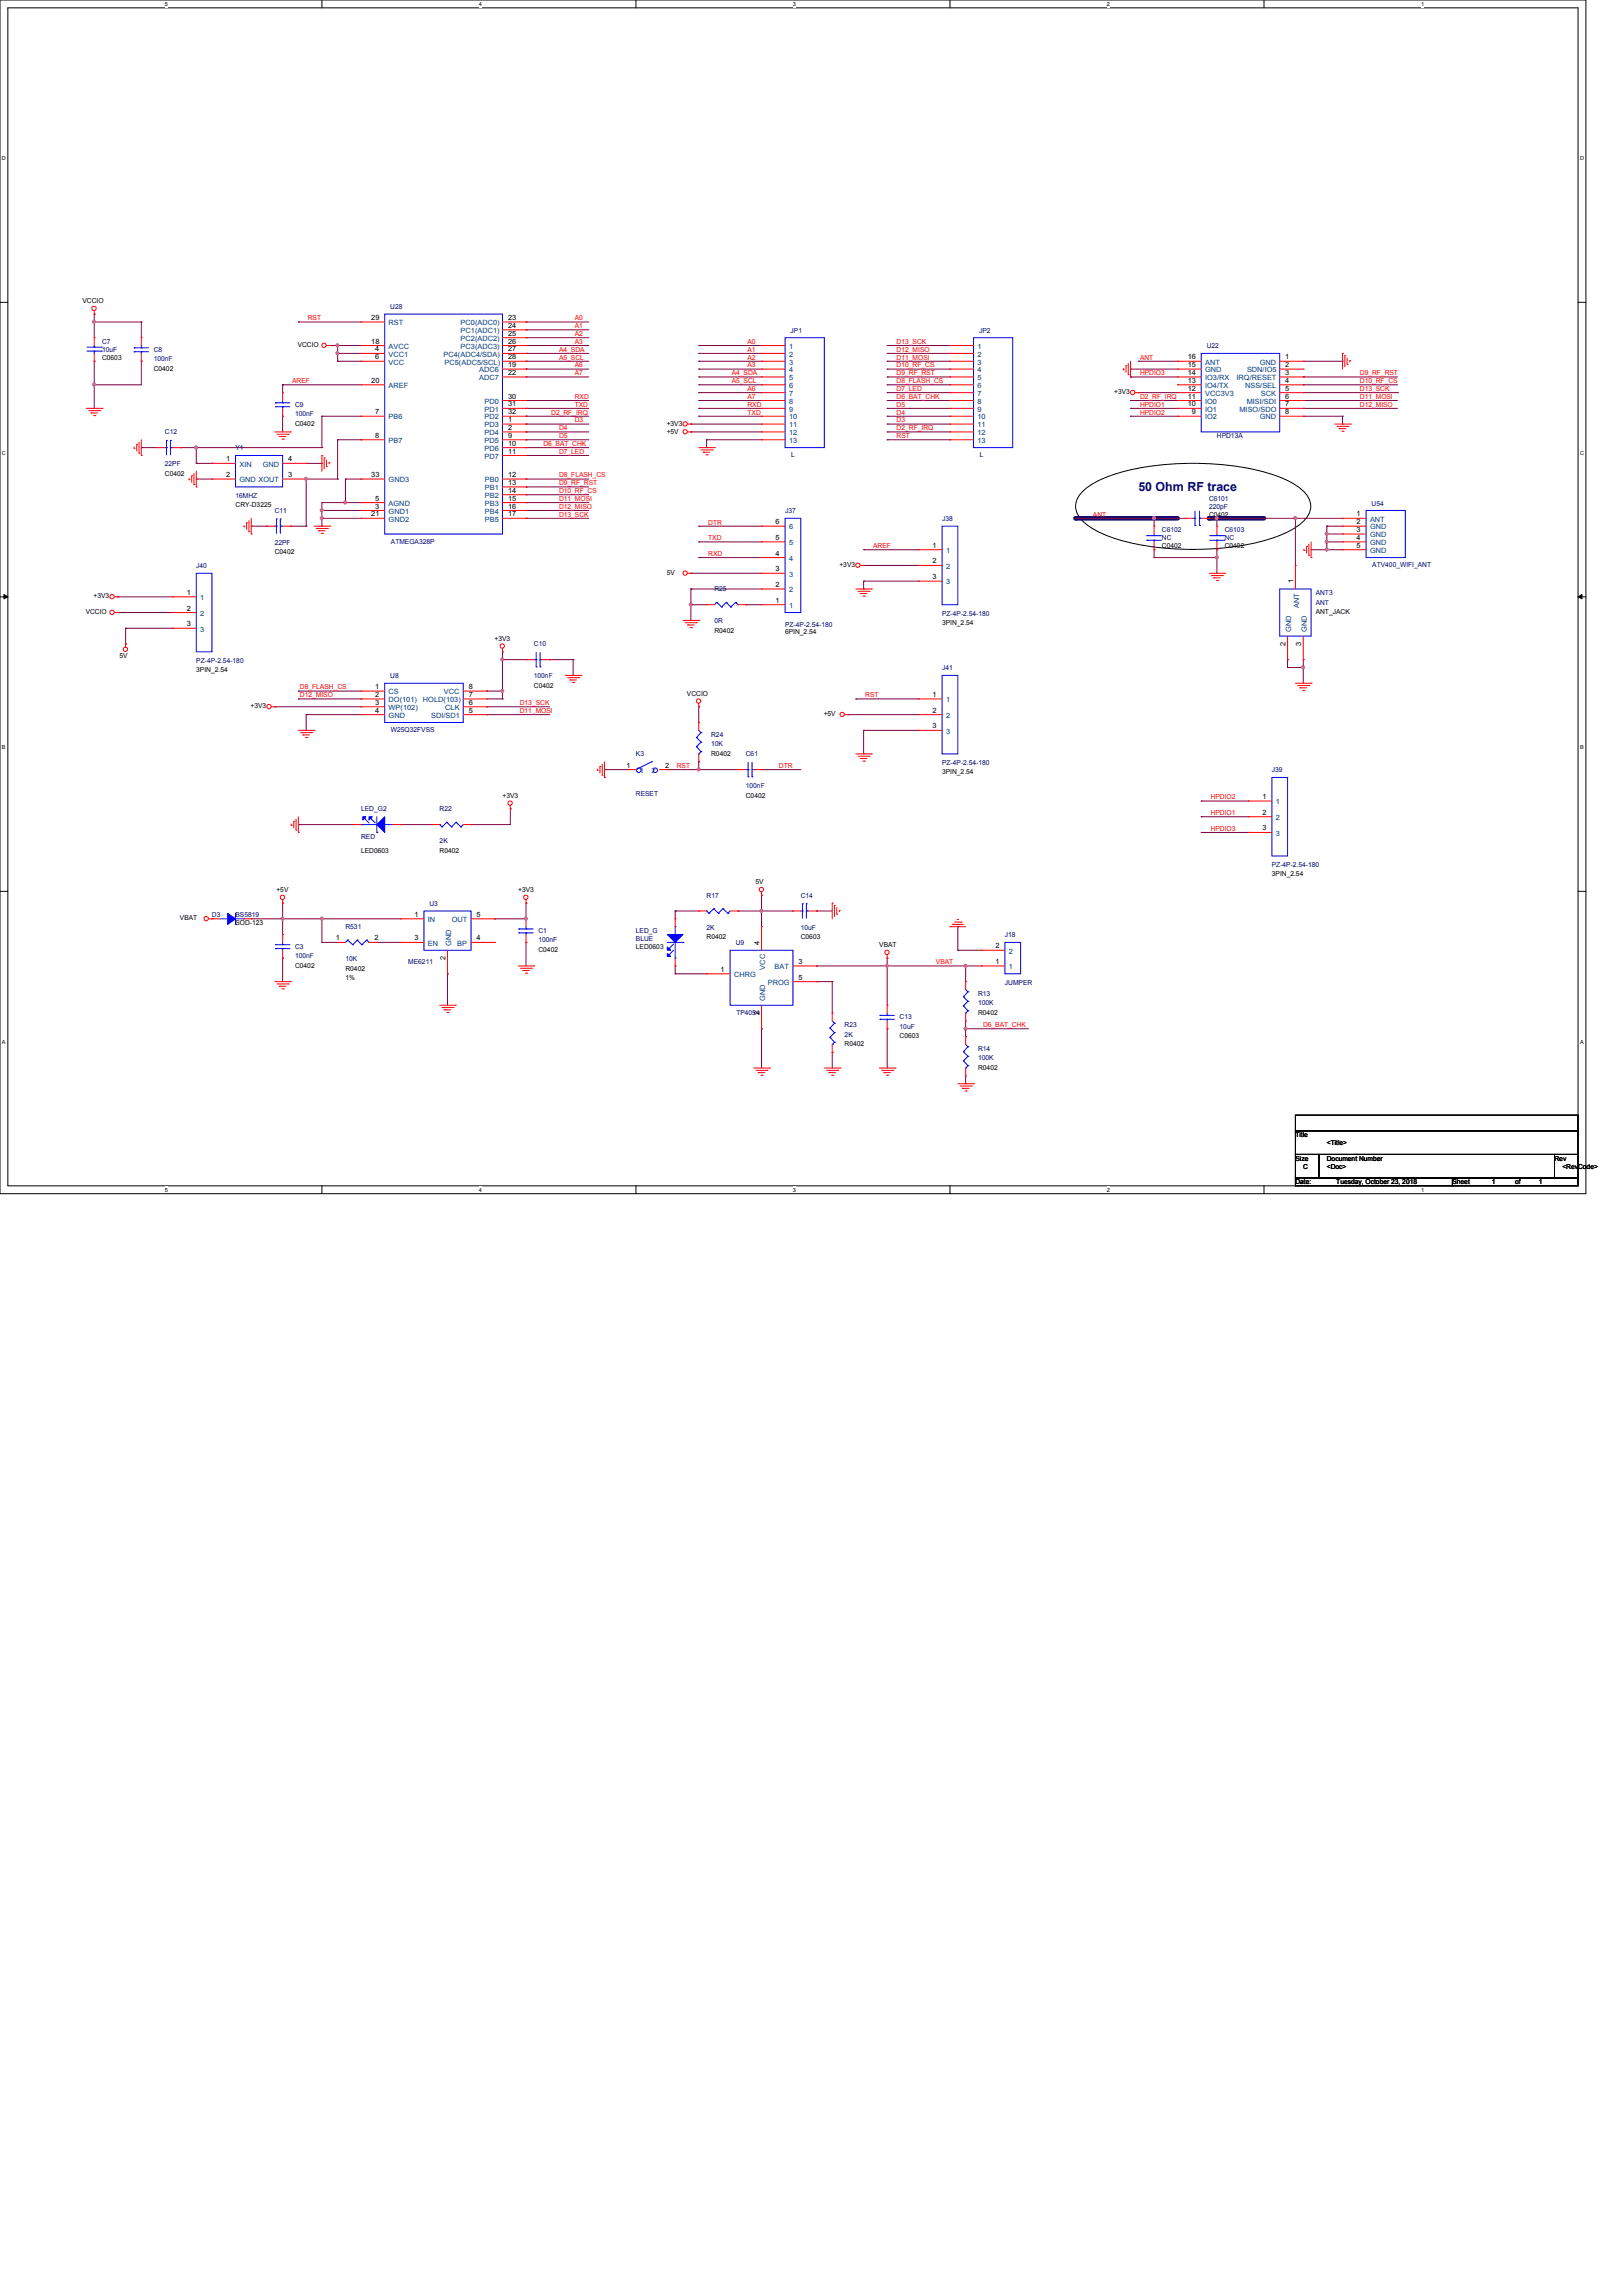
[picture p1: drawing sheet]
<svg xmlns="http://www.w3.org/2000/svg" width="210mm" height="297mm" viewBox="0 0 210 297" stroke-linecap="round" stroke-linejoin="round" font-family="sans-serif">
<defs><g id="words">
<text font-size="1.6" fill="#00007f" x="147.3" y="63.5">50 Ohm RF trace</text>
<g font-size=".9">
<text x="10.7" y="39.2">VCCIO</text>
<text x="48" y="41.4">29</text>
<text x="65.7" y="41.4">23</text>
<text x="13.2" y="46.5">C0603</text>
<text x="19.9" y="48">C0402</text>
<text x="38.5" y="44.9">VCCIO</text>
<text x="48" y="44.5">18</text>
<text x="48.6" y="45.5">4</text>
<text x="48.6" y="46.5">6</text>
<text x="65.7" y="42.4">24</text>
<text x="65.7" y="43.4">25</text>
<text x="65.7" y="44.5">26</text>
<text x="65.7" y="45.5">27</text>
<text x="65.7" y="46.5">28</text>
<text x="65.7" y="47.5">19</text>
<text x="153.7" y="46.5">16</text>
<text x="153.7" y="47.5">15</text>
<text x="166.3" y="47.5">2</text>
<text x="166.3" y="46.5">1</text>
<text x="48" y="49.5">20</text>
<text x="48.6" y="53.6">7</text>
<text x="65.7" y="48.5">22</text>
<text x="65.7" y="51.6">30</text>
<text x="65.7" y="52.6">31</text>
<text x="65.7" y="53.6">32</text>
<text x="144.2" y="51">+3V3</text>
<text x="153.7" y="50.5">12</text>
<text x="153.7" y="48.5">14</text>
<text x="153.7" y="49.5">13</text>
<text x="153.7" y="51.6">11</text>
<text x="153.7" y="52.6">10</text>
<text x="154.2" y="53.6">9</text>
<text x="166.3" y="52.6">7</text>
<text x="166.3" y="51.6">6</text>
<text x="166.3" y="50.5">5</text>
<text x="166.3" y="49.5">4</text>
<text x="166.3" y="53.6">8</text>
<text x="166.3" y="48.5">3</text>
<text x="29.3" y="59.7">1</text>
<text x="37.3" y="59.7">4</text>
<text x="38.2" y="55.1">C0402</text>
<text x="48.6" y="56.6">8</text>
<text x="65.7" y="54.6">1</text>
<text x="65.7" y="55.6">2</text>
<text x="65.7" y="56.6">9</text>
<text x="65.7" y="57.7">10</text>
<text x="65.7" y="58.7">11</text>
<text x="86.3" y="55.1">+3V3</text>
<text x="86.3" y="56.1">+5V</text>
<text x="21.3" y="61.6">C0402</text>
<text x="29.3" y="61.7">2</text>
<text x="30.5" y="65.6">CRY-D3225</text>
<text x="37.3" y="61.7">3</text>
<text x="48" y="61.7">33</text>
<text x="48.6" y="64.8">5</text>
<text x="48.6" y="65.8">3</text>
<text x="65.7" y="61.7">12</text>
<text x="65.7" y="62.7">13</text>
<text x="65.7" y="63.8">14</text>
<text x="65.7" y="64.8">15</text>
<text x="65.7" y="65.8">16</text>
<text x="35.6" y="71.7">C0402</text>
<text x="48" y="66.8">21</text>
<text x="65.7" y="66.8">17</text>
<text x="100.4" y="71.9">4</text>
<text x="100.4" y="69.9">5</text>
<text x="100.4" y="67.8">6</text>
<text x="120.7" y="70.9">1</text>
<text x="150.4" y="70.9">C0402</text>
<text x="156.5" y="66.8">C0402</text>
<text x="158.5" y="70.9">C0402</text>
<text x="175.6" y="66.8">1</text>
<text x="175.6" y="67.8">2</text>
<text x="175.6" y="68.8">3</text>
<text x="175.6" y="69.9">4</text>
<text x="175.6" y="70.9">5</text>
<text x="12.1" y="77.4">+3V3</text>
<text x="24.2" y="77">1</text>
<text x="86.3" y="74.4">5V</text>
<text x="100.4" y="78">1</text>
<text x="100.4" y="75.9">2</text>
<text x="100.4" y="73.9">3</text>
<text x="108.6" y="73.4">+3V3</text>
<text x="120.7" y="74.9">3</text>
<text x="120.7" y="72.9">2</text>
<text x="167.4" y="75.5" transform="rotate(-90 167.4 75.5)">1</text>
<text x="11.1" y="79.5">VCCIO</text>
<text x="24.2" y="81">3</text>
<text x="24.2" y="79">2</text>
<text x="64" y="82.9">+3V3</text>
<text x="92.5" y="81.9">R0402</text>
<text x="101.6" y="82.1">6PIN_2.54</text>
<text x="121.9" y="80.9">3PIN_2.54</text>
<text x="166.4" y="83.6" transform="rotate(-90 166.4 83.6)">2</text>
<text x="168.4" y="83.6" transform="rotate(-90 168.4 83.6)">3</text>
<text x="170.3" y="79.5">ANT_JACK</text>
<text x="15.5" y="85.1">5V</text>
<text x="25.4" y="87">3PIN_2.54</text>
<text x="48.6" y="89.2">1</text>
<text x="60.7" y="89.2">8</text>
<text x="69.1" y="89">C0402</text>
<text x="32.4" y="91.7">+3V3</text>
<text x="48.6" y="90.2">2</text>
<text x="48.6" y="91.2">3</text>
<text x="48.6" y="92.2">4</text>
<text x="60.7" y="90.2">7</text>
<text x="60.7" y="91.2">6</text>
<text x="60.7" y="92.2">5</text>
<text x="88.9" y="90">VCCIO</text>
<text x="106.6" y="92.7">+5V</text>
<text x="120.7" y="94.2">3</text>
<text x="120.7" y="92.2">2</text>
<text x="120.7" y="90.2">1</text>
<text x="81.1" y="99.3">1</text>
<text x="86.1" y="99.3">2</text>
<text x="92" y="97.7">R0402</text>
<text x="121.9" y="100.2">3PIN_2.54</text>
<text x="65" y="103.2">+3V3</text>
<text x="96.5" y="103.2">C0402</text>
<text x="163.4" y="107.4">3</text>
<text x="163.4" y="105.4">2</text>
<text x="163.4" y="103.4">1</text>
<text x="46.7" y="110.3">LED0603</text>
<text x="56.9" y="110.3">R0402</text>
<text x="164.6" y="113.4">3PIN_2.54</text>
<text x="23.3" y="119.1">VBAT</text>
<text x="30.5" y="119.7">SOD-123</text>
<text x="35.8" y="115.4">+5V</text>
<text x="53.6" y="118.6">1</text>
<text x="61.7" y="118.6">5</text>
<text x="67.1" y="115.4">+3V3</text>
<text x="97.7" y="114.4">5V</text>
<text x="38.2" y="125.2">C0402</text>
<text x="43.5" y="121.7">1</text>
<text x="44.7" y="125.6">R0402</text>
<text x="48.5" y="121.7">2</text>
<text x="53.6" y="121.7">3</text>
<text x="57.7" y="124.2" transform="rotate(-90 57.7 124.2)">2</text>
<text x="61.7" y="121.7">4</text>
<text x="69.7" y="123.1">C0402</text>
<text x="82.3" y="122.7">LED0603</text>
<text x="91.4" y="121.5">R0402</text>
<text x="93.3" y="125.7">1</text>
<text x="98.3" y="122.2" transform="rotate(-90 98.3 122.2)">4</text>
<text x="103.3" y="124.7">3</text>
<text x="103.6" y="121.5">C0603</text>
<text x="113.8" y="122.5">VBAT</text>
<text x="128.8" y="124.7">1</text>
<text x="128.8" y="122.7">2</text>
<text x="44.7" y="126.8">1%</text>
<text x="98.3" y="131.3" transform="rotate(-90 98.3 131.3)">2</text>
<text x="103.3" y="126.7">5</text>
<text x="126.6" y="131.3">R0402</text>
<text x="109.3" y="135.3">R0402</text>
<text x="116.4" y="134.3">C0603</text>
<text x="126.6" y="138.4">R0402</text>
<text x="167.6" y="147.1">Title</text>
<text x="171.7" y="148.1">&lt;Title&gt;</text>
<text x="167.6" y="150.2">Size</text>
<text x="167.6" y="153.2">Date:</text>
<text x="168.7" y="151.2">C</text>
<text x="171.7" y="150.2">Document Number</text>
<text x="171.7" y="151.2">&lt;Doc&gt;</text>
<text x="172.9" y="153.2">Tuesday, October 23, 2018</text>
<text x="188" y="153.2">Sheet</text>
<text x="193" y="153.2">1</text>
<text x="196.1" y="153.2">of</text>
<text x="199.1" y="153.2">1</text>
<text x="201.2" y="150.2">Rev</text>
<text x="202.2" y="151.2">&lt;RevCode&gt;</text>
</g>
<g font-size=".9" fill="#f00">
<text x="39.8" y="41.4">RST</text>
<text x="74.4" y="41.4">A0</text>
<text x="72.3" y="45.5">A4_SDA</text>
<text x="72.3" y="46.5">A5_SCL</text>
<text x="74.4" y="42.5">A1</text>
<text x="74.4" y="43.5">A2</text>
<text x="74.4" y="44.5">A3</text>
<text x="74.4" y="47.5">A6</text>
<text x="96.7" y="44.5">A0</text>
<text x="96.7" y="45.5">A1</text>
<text x="96.7" y="46.5">A2</text>
<text x="96.7" y="47.5">A3</text>
<text x="116" y="46.5">D11_MOSI</text>
<text x="116" y="47.5">D10_RF_CS</text>
<text x="116" y="45.5">D12_MISO</text>
<text x="116" y="44.5">D13_SCK</text>
<text x="147.5" y="46.5">ANT</text>
<text x="37.8" y="49.6">AREF</text>
<text x="71.3" y="53.6">D2_RF_IRQ</text>
<text x="74.4" y="48.6">A7</text>
<text x="74.4" y="52.6">TXD</text>
<text x="74.4" y="51.6">RXD</text>
<text x="94.7" y="48.6">A4_SDA</text>
<text x="94.7" y="49.6">A5_SCL</text>
<text x="96.7" y="50.6">A6</text>
<text x="96.7" y="51.6">A7</text>
<text x="96.7" y="53.6">TXD</text>
<text x="96.7" y="52.6">RXD</text>
<text x="116" y="52.6">D5</text>
<text x="116" y="53.6">D4</text>
<text x="116" y="51.6">D6_BAT_CHK</text>
<text x="116" y="50.6">D7_LED</text>
<text x="116" y="49.6">D8_FLASH_CS</text>
<text x="116" y="48.6">D9_RF_RST</text>
<text x="147.5" y="52.6">HPDIO1</text>
<text x="147.5" y="53.6">HPDIO2</text>
<text x="147.5" y="51.6">D2_RF_IRQ</text>
<text x="147.5" y="48.6">HPDIO3</text>
<text x="176" y="50.6">D13_SCK</text>
<text x="176" y="48.6">D9_RF_RST</text>
<text x="176" y="49.6">D10_RF_CS</text>
<text x="176" y="52.6">D12_MISO</text>
<text x="176" y="51.6">D11_MOSI</text>
<text x="70.3" y="57.7">D6_BAT_CHK</text>
<text x="72.3" y="56.7">D5</text>
<text x="72.3" y="55.7">D4</text>
<text x="72.3" y="58.7">D7_LED</text>
<text x="74.4" y="54.7">D3</text>
<text x="116" y="55.7">D2_RF_IRQ</text>
<text x="116" y="54.7">D3</text>
<text x="116" y="56.7">RST</text>
<text x="72.3" y="61.8">D8_FLASH_CS</text>
<text x="72.3" y="62.8">D9_RF_RST</text>
<text x="72.3" y="64.8">D11_MOSI</text>
<text x="72.3" y="63.8">D10_RF_CS</text>
<text x="72.3" y="65.8">D12_MISO</text>
<text x="72.3" y="66.8">D13_SCK</text>
<text x="91.7" y="69.9">TXD</text>
<text x="91.7" y="71.9">RXD</text>
<text x="91.7" y="67.9">DTR</text>
<text x="113" y="70.9">AREF</text>
<text x="141.4" y="66.8">ANT</text>
<text x="38.8" y="89.2">D8_FLASH_CS</text>
<text x="38.8" y="90.2">D12_MISO</text>
<text x="67.3" y="91.2">D13_SCK</text>
<text x="67.3" y="92.2">D11_MOSI</text>
<text x="112" y="90.2">RST</text>
<text x="87.6" y="99.4">RST</text>
<text x="100.8" y="99.4">DTR</text>
<text x="156.7" y="103.4">HPDIO2</text>
<text x="156.7" y="105.5">HPDIO1</text>
<text x="156.7" y="107.5">HPDIO3</text>
<text x="121.1" y="124.8">VBAT</text>
<text x="127.2" y="132.9">D6_BAT_CHK</text>
</g>
<g font-size=".9" fill="#00007f">
<text x="50.5" y="40">U28</text>
<text x="13.2" y="44.5">C7</text>
<text x="13.2" y="45.5">10uF</text>
<text x="19.9" y="45.5">C8</text>
<text x="19.9" y="46.7">100nF</text>
<text x="102.3" y="43.1">JP1</text>
<text x="126.7" y="43.1">JP2</text>
<text x="156.2" y="45.1">U22</text>
<text x="38.2" y="52.6">C9</text>
<text x="38.2" y="53.8">100nF</text>
<text x="21.3" y="56.2">C12</text>
<text x="30.5" y="58.2">Y1</text>
<text x="102.4" y="59.1">L</text>
<text x="126.8" y="59.1">L</text>
<text x="157.5" y="56.7">HPD13A</text>
<text x="21.3" y="60.3">22PF</text>
<text x="30.5" y="64.4">16MHZ</text>
<text x="156.5" y="64.8">C6101</text>
<text x="156.5" y="65.8">220pF</text>
<text x="177.5" y="65.4">U54</text>
<text x="35.6" y="66.3">C11</text>
<text x="35.6" y="70.5">22PF</text>
<text x="50.6" y="70.3">ATMEGA328P</text>
<text x="101.6" y="66.3">J37</text>
<text x="121.9" y="67.4">J38</text>
<text x="150.4" y="68.9">C6102</text>
<text x="150.4" y="69.9">NC</text>
<text x="158.5" y="68.9">C6103</text>
<text x="158.5" y="69.9">NC</text>
<text x="25.4" y="73.4">J40</text>
<text x="92.5" y="76.5">R25</text>
<text x="170.3" y="77">ANT3</text>
<text x="177.6" y="73.4">ATV400_WIFI_ANT</text>
<text x="69.1" y="83.6">C10</text>
<text x="92.5" y="80.6">0R</text>
<text x="101.6" y="81.1">PZ-4P-2.54-180</text>
<text x="121.9" y="79.6">PZ-4P-2.54-180</text>
<text x="170.3" y="78.2">ANT</text>
<text x="25.4" y="85.7">PZ-4P-2.54-180</text>
<text x="50.5" y="87.8">U8</text>
<text x="69.1" y="87.8">100nF</text>
<text x="121.9" y="86.7">J41</text>
<text x="50.6" y="94.7">W25Q32FVSS</text>
<text x="92" y="95.3">R24</text>
<text x="82.3" y="97.8">K3</text>
<text x="92" y="96.5">10K</text>
<text x="96.5" y="97.8">C61</text>
<text x="96.5" y="102">100nF</text>
<text x="121.9" y="98.9">PZ-4P-2.54-180</text>
<text x="164.6" y="99.9">J39</text>
<text x="46.7" y="104.9">LED_G2</text>
<text x="56.9" y="104.9">R22</text>
<text x="82.3" y="103">RESET</text>
<text x="46.7" y="108.5">RED</text>
<text x="56.9" y="109.1">2K</text>
<text x="164.6" y="112.1">PZ-4P-2.54-180</text>
<text x="27.4" y="118.7">D3</text>
<text x="30.5" y="118.7">BS5819</text>
<text x="55.6" y="117.2">U3</text>
<text x="91.4" y="116.1">R17</text>
<text x="103.6" y="116.1">C14</text>
<text x="38.2" y="122.7">C3</text>
<text x="38.2" y="124">100nF</text>
<text x="44.7" y="120.2">R531</text>
<text x="44.7" y="124.3">10K</text>
<text x="52.8" y="124.8">ME6211</text>
<text x="69.7" y="120.7">C1</text>
<text x="69.7" y="121.9">100nF</text>
<text x="82.3" y="120.7">LED_G</text>
<text x="82.3" y="121.7">BLUE</text>
<text x="91.4" y="120.3">2K</text>
<text x="95.2" y="122.3">U9</text>
<text x="103.6" y="120.3">10uF</text>
<text x="130" y="121.2">J18</text>
<text x="95.3" y="131.3">TP4054</text>
<text x="116.4" y="131.9">C13</text>
<text x="126.6" y="128.8">R13</text>
<text x="126.6" y="130">100K</text>
<text x="130" y="127.4">JUMPER</text>
<text x="109.3" y="132.9">R23</text>
<text x="109.3" y="134.1">2K</text>
<text x="116.4" y="133.1">10uF</text>
<text x="126.6" y="135.9">R14</text>
<text x="126.6" y="137.2">100K</text>
</g>
<g font-size=".9" fill="#003f7f">
<text x="50.3" y="42.1">RST</text>
<text x="50.3" y="45.1">AVCC</text>
<text x="50.3" y="46.1">VCC1</text>
<text x="50.3" y="47.2">VCC</text>
<text x="57.4" y="46.1">PC4(ADC4/SDA)</text>
<text x="57.5" y="47.2">PC5(ADC5/SCL)</text>
<text x="59.6" y="42.1">PC0(ADC0)</text>
<text x="59.6" y="43.1">PC1(ADC1)</text>
<text x="59.6" y="44.1">PC2(ADC2)</text>
<text x="59.6" y="45.1">PC3(ADC3)</text>
<text x="102.1" y="45.1">1</text>
<text x="102.1" y="46.1">2</text>
<text x="102.1" y="47.2">3</text>
<text x="126.5" y="45.1">1</text>
<text x="126.5" y="46.1">2</text>
<text x="126.5" y="47.2">3</text>
<text x="156" y="47.2">ANT</text>
<text x="163" y="47.2">GND</text>
<text x="50.3" y="50.2">AREF</text>
<text x="62" y="48.2">ADC6</text>
<text x="62" y="49.2">ADC7</text>
<text x="62.7" y="52.2">PD0</text>
<text x="62.7" y="53.3">PD1</text>
<text x="102.1" y="48.2">4</text>
<text x="102.1" y="49.2">5</text>
<text x="102.1" y="50.2">6</text>
<text x="102.1" y="51.2">7</text>
<text x="102.1" y="52.2">8</text>
<text x="102.1" y="53.3">9</text>
<text x="126.5" y="48.2">4</text>
<text x="126.5" y="49.2">5</text>
<text x="126.5" y="50.2">6</text>
<text x="126.5" y="51.2">7</text>
<text x="126.5" y="52.2">8</text>
<text x="126.5" y="53.3">9</text>
<text x="156" y="51.2">VCC3V3</text>
<text x="156" y="49.2">IO3/RX</text>
<text x="156" y="50.2">IO4/TX</text>
<text x="156" y="52.2">IO0</text>
<text x="156" y="53.3">IO1</text>
<text x="156" y="48.2">GND</text>
<text x="160" y="49.2">IRQ/RESET</text>
<text x="160.4" y="53.3">MISO/SDO</text>
<text x="161.1" y="50.2">NSS/SEL</text>
<text x="161.3" y="52.2">MISI/SDI</text>
<text x="161.4" y="48.2">SDN/IO5</text>
<text x="163.2" y="51.2">SCK</text>
<text x="50.3" y="54.3">PB6</text>
<text x="50.3" y="57.3">PB7</text>
<text x="62.7" y="54.3">PD2</text>
<text x="62.7" y="55.3">PD3</text>
<text x="62.7" y="56.3">PD4</text>
<text x="62.7" y="57.3">PD5</text>
<text x="62.7" y="58.3">PD6</text>
<text x="62.7" y="59.4">PD7</text>
<text x="102.1" y="54.3">10</text>
<text x="102.1" y="55.3">11</text>
<text x="102.1" y="56.3">12</text>
<text x="102.1" y="57.3">13</text>
<text x="126.5" y="54.3">10</text>
<text x="126.5" y="55.3">11</text>
<text x="126.5" y="56.3">12</text>
<text x="126.5" y="57.3">13</text>
<text x="156" y="54.3">IO2</text>
<text x="163" y="54.3">GND</text>
<text x="31" y="60.4">XIN</text>
<text x="31" y="62.4">GND XOUT</text>
<text x="34" y="60.4">GND</text>
<text x="50.3" y="65.4">AGND</text>
<text x="50.3" y="62.4">GND3</text>
<text x="62.7" y="62.4">PB0</text>
<text x="62.7" y="63.4">PB1</text>
<text x="62.7" y="64.4">PB2</text>
<text x="62.7" y="65.4">PB3</text>
<text x="50.3" y="66.5">GND1</text>
<text x="50.3" y="67.5">GND2</text>
<text x="62.7" y="67.5">PB5</text>
<text x="62.7" y="66.5">PB4</text>
<text x="102.1" y="70.5">5</text>
<text x="102.1" y="68.5">6</text>
<text x="122.4" y="71.5">1</text>
<text x="177.3" y="67.5">ANT</text>
<text x="177.3" y="68.5">GND</text>
<text x="177.3" y="69.5">GND</text>
<text x="177.3" y="70.5">GND</text>
<text x="177.3" y="71.5">GND</text>
<text x="25.9" y="77.6">1</text>
<text x="102.1" y="76.6">2</text>
<text x="102.1" y="74.6">3</text>
<text x="102.1" y="72.6">4</text>
<text x="122.4" y="75.6">3</text>
<text x="122.4" y="73.6">2</text>
<text x="25.9" y="81.7">3</text>
<text x="25.9" y="79.7">2</text>
<text x="102.1" y="78.7">1</text>
<text x="167.1" y="81.8" transform="rotate(-90 167.1 81.8)">GND</text>
<text x="168.1" y="78.6" transform="rotate(-90 168.1 78.6)">ANT</text>
<text x="169.1" y="81.8" transform="rotate(-90 169.1 81.8)">GND</text>
<text x="50.3" y="89.8">CS</text>
<text x="57.4" y="89.8">VCC</text>
<text x="50.3" y="90.8">DO(101)</text>
<text x="50.3" y="91.9">WP(102)</text>
<text x="50.3" y="92.9">GND</text>
<text x="54.7" y="90.8">HOLD(103)</text>
<text x="55.8" y="92.9">SDI/SD1</text>
<text x="57.6" y="91.9">CLK</text>
<text x="122.4" y="94.9">3</text>
<text x="122.4" y="92.9">2</text>
<text x="122.4" y="90.8">1</text>
<text x="82.8" y="100">1</text>
<text x="84.3" y="100">2</text>
<text x="165.1" y="106.1">2</text>
<text x="165.1" y="104.1">1</text>
<text x="165.1" y="108.1">3</text>
<text x="55.4" y="119.3">IN</text>
<text x="58.5" y="119.3">OUT</text>
<text x="55.4" y="122.3">EN</text>
<text x="58.4" y="122.4" transform="rotate(-90 58.4 122.4)">GND</text>
<text x="59.2" y="122.3">BP</text>
<text x="99" y="125.4" transform="rotate(-90 99 125.4)">VCC</text>
<text x="100.2" y="125.4">BAT</text>
<text x="130.6" y="125.4">1</text>
<text x="130.6" y="123.4">2</text>
<text x="95" y="126.4">CHRG</text>
<text x="99" y="129.5" transform="rotate(-90 99 129.5)">GND</text>
<text x="99.4" y="127.4">PROG</text>
</g>
<g font-size=".7">
<text x="21.3" y=".8">5</text>
<text x="62" y=".8">4</text>
<text x="102.6" y=".8">3</text>
<text x="143.3" y=".8">2</text>
<text x="183.9" y=".8">1</text>
<text x=".3" y="20.7">D</text>
<text x="204.5" y="20.7">D</text>
<text x=".3" y="58.8">C</text>
<text x="204.5" y="58.8">C</text>
<text x=".3" y="96.9">B</text>
<text x="204.5" y="96.9">B</text>
<text x=".3" y="135">A</text>
<text x="204.5" y="135">A</text>
<text x="21.3" y="154.2">5</text>
<text x="62" y="154.2">4</text>
<text x="102.6" y="154.2">3</text>
<text x="143.3" y="154.2">2</text>
<text x="183.9" y="154.2">1</text>
</g>
</g></defs>
<path d="M0 0h205.2v154.4h-205.2zM1 1h203.2v152.4h-203.2z" fill="none" stroke="#000" stroke-width=".13"/>
<g fill="#fff">
<path d="M21.3 .1h.4v.8h-.4z"/>
<path d="M21.3 153.5h.4v.8h-.4z"/>
</g>
<path d="M41.7 0v1M41.7 153.4v1" fill="none" stroke="#000" stroke-width=".13"/>
<g fill="#fff">
<path d="M62 .1h.4v.8h-.4z"/>
<path d="M62 153.5h.4v.8h-.4z"/>
</g>
<path d="M82.3 0v1M82.3 153.4v1" fill="none" stroke="#000" stroke-width=".13"/>
<g fill="#fff">
<path d="M102.6 .1h.4v.8h-.4z"/>
<path d="M102.6 153.5h.4v.8h-.4z"/>
</g>
<path d="M122.9 0v1M122.9 153.4v1" fill="none" stroke="#000" stroke-width=".13"/>
<g fill="#fff">
<path d="M143.3 .1h.3v.8h-.3z"/>
<path d="M143.3 153.5h.3v.8h-.3z"/>
</g>
<path d="M163.6 0v1M163.6 153.4v1" fill="none" stroke="#000" stroke-width=".13"/>
<g fill="#fff">
<path d="M183.9 .1h.4v.8h-.4z"/>
<path d="M183.9 153.5h.4v.8h-.4z"/>
<path d="M.3 20.1h.5v.8h-.5z"/>
<path d="M204.5 20.1h.5v.8h-.5z"/>
<path d="M.3 58.2h.5v.8h-.5z"/>
<path d="M204.5 58.2h.5v.8h-.5z"/>
</g>
<path d="M0 39.1h1M204.2 39.1h1" fill="none" stroke="#000" stroke-width=".13"/>
<g fill="#fff">
<path d="M.3 96.3h.4v.8h-.4z"/>
<path d="M204.5 96.3h.4v.8h-.4z"/>
</g>
<path d="M0 77.2h1M.5 76.9l.5 .3-.5 .3zM204.2 77.2l.5-.3v.6zM204.2 77.2h1" fill="none" stroke="#000" stroke-width=".13"/>
<path d="M.5 76.9l.5 .3-.5 .3zM204.2 77.2l.5-.3v.6z" fill="#000"/>
<g fill="#fff">
<path d="M.3 134.4h.4v.8h-.4z"/>
<path d="M204.5 134.4h.4v.8h-.4z"/>
</g>
<path d="M140.2 63.5a14.8 14.8 0 0 1 7-2.9 38.1 38.1 0 0 1 17.3 .7 9.6 9.6 0 0 1 4.7 2.8 2.41 2.41 0 0 1-.6 3.4 14.9 14.9 0 0 1-7 2.9 37.6 37.6 0 0 1-17.3-.7 9.6 9.6 0 0 1-4.6-2.8 2.42 2.42 0 0 1 .5-3.4zM0 115.3h1M204.2 115.3h1" fill="none" stroke="#000" stroke-width=".13"/>
<path d="M139.2 67.1h13.2" fill="none" stroke="#0000a0" stroke-width=".59"/>
<circle cx="139.2" cy="67.1" r=".3" fill="#0000a0"/>
<path d="M156.5 67.1h7.1" fill="none" stroke="#0000a0" stroke-width=".59"/>
<circle cx="156.5" cy="67.1" r=".3" fill="#0000a0"/>
<path d="M64 118.9h.1M68.1 116.8h.1M68.1 116.8v2.1h-4.1M68.1 121.9h.1M68.1 121.9v3.1" fill="none" stroke="#7f003f" stroke-width=".13"/>
<path d="M67.9 118.7h.3v.3h-.2h-.1z" fill-rule="evenodd" fill="#f0f"/>
<path d="M67.9 118.7h.3v.3h-.2h-.1z" fill="none" stroke="#f0f" stroke-width=".13"/>
<path d="M12.2 41.7h.1M12.2 41.7v2M18.3 41.7h.1M18.3 41.7v2M36.6 124h.1M36.6 124v3M48.8 121.9h.1M48.8 121.9h3M57.9 126h.1M57.9 126v4" fill="none" stroke="#7f003f" stroke-width=".13"/>
<path d="M12 41.5h.3v.3h-.2h-.1z" fill-rule="evenodd" fill="#f0f"/>
<path d="M12 41.5h.3v.3h-.2h-.1z" fill="none" stroke="#f0f" stroke-width=".13"/>
<path d="M12.2 49.8h.1M12.2 49.8v3" fill="none" stroke="#7f003f" stroke-width=".13"/>
<path d="M12 49.6h.3v.3l-.2 .1-.1-.1z" fill-rule="evenodd" fill="#f0f"/>
<path d="M12 49.6h.3v.3l-.2 .1-.1-.1z" fill="none" stroke="#f0f" stroke-width=".13"/>
<path d="M12.2 49.8h.1M12.2 46.7h.1M12.2 41.7h.1M12.2 40.6h.1M12.2 40.6v1.1M12.2 46.7v3.1M12.2 41.7h6.1M18.3 46.7h.1M18.3 46.7v3.1h-6.1M41.7 118.9h.1M41.7 118.9h10.1" fill="none" stroke="#7f003f" stroke-width=".13"/>
<path d="M41.5 118.7h.3v.3h-.2h-.1z" fill-rule="evenodd" fill="#f0f"/>
<path d="M41.5 118.7h.3v.3h-.2h-.1z" fill="none" stroke="#f0f" stroke-width=".13"/>
<path d="M36.6 118.9h.1M36.6 116.8h.1M36.6 116.8v4.1M36.6 118.9h5.1M41.7 118.9h.1M41.7 118.9v3M41.7 121.9h.1M41.7 121.9h2" fill="none" stroke="#7f003f" stroke-width=".13"/>
<path d="M36.4 118.7h.3v.3h-.2h-.1z" fill-rule="evenodd" fill="#f0f"/>
<path d="M36.4 118.7h.3v.3h-.2h-.1z" fill="none" stroke="#f0f" stroke-width=".13"/>
<path d="M98.6 117.9h.1M98.6 117.9v2" fill="none" stroke="#7f003f" stroke-width=".13"/>
<path d="M98.4 117.7h.3v.3h-.2h-.1z" fill-rule="evenodd" fill="#f0f"/>
<path d="M98.4 117.7h.3v.3h-.2h-.1z" fill="none" stroke="#f0f" stroke-width=".13"/>
<g fill="none" stroke="#7f003f" stroke-width=".13">
<path d="M36.6 53.8h.1M36.6 53.8v2.1M38.6 41.7h.1M38.6 41.7h8.1M42.7 44.7h1M43.7 44.7h.1M68.1 41.7h.1M68.1 42.7h.1M68.1 43.7h.1M68.1 44.7h.1M68.1 45.7h.1M68.1 46.7h.1"/>
<path d="M68.1 47.8h.1M68.1 48.8h.1M68.1 53.8h.1M68.1 54.9h.1M68.1 56.9h.1M68.1 55.9h.1M68.1 57.9h.1M68.1 58.9h.1M68.1 52.8h.1M68.1 51.8h.1M68.1 41.7h8.1M68.1 42.7h8.1"/>
<path d="M68.1 43.7h8.1M68.1 44.7h8.1M68.1 45.7h8.1M68.1 46.7h8.1M68.1 47.8h8.1M68.1 48.8h8.1M68.1 53.8h8.1M68.1 54.9h8.1M68.1 56.9h8.1M68.1 55.9h8.1M68.1 57.9h8.1M68.1 58.9h8.1"/>
<path d="M68.1 52.8h8.1M68.1 51.8h8.1M68.1 62h.1M68.1 63h.1M68.1 65h.1M68.1 64h.1M68.1 66h.1M68.1 67.1h.1M68.1 62h8.1M68.1 63h8.1M68.1 65h8.1M68.1 64h8.1"/>
<path d="M68.1 66h8.1M68.1 67.1h8.1M87.4 117.9h.1M87.4 117.9h3M87.4 117.9v1M95.5 117.9h.1M95.5 117.9h7.1M98.6 117.9h.1M98.6 115.8h.1M98.6 115.8v2.1M105.7 117.9h.1M105.7 117.9h2"/>
<path d="M87.4 126h.1M87.4 125h.1M87.4 126h4M87.4 125v1M98.6 133.1h.1M98.6 133.1v5.1M105.7 127h.1M105.7 125h.1M105.7 127h2M105.7 125h9.1M107.7 127h.1M107.7 136.1h.1"/>
<path d="M107.7 127v4.1M107.7 136.1v2.1M114.8 125h.1M114.8 133.1h.1M114.8 124h.1M114.8 124v6M114.8 133.1v5.1M125 125h.1M125 125h2"/>
</g>
<path d="M43.5 44.5h.3v.3l-.2 .1-.1-.1z" fill-rule="evenodd" fill="#f0f"/>
<path d="M43.5 44.5h.3v.3l-.2 .1-.1-.1z" fill="none" stroke="#f0f" stroke-width=".13"/>
<path d="M43.7 45.7h.1M43.7 44.7h.1M43.7 46.7h.1M43.7 45.7h3M43.7 44.7v2M43.7 44.7h3M43.7 46.7h3M46.7 44.7h.1" fill="none" stroke="#7f003f" stroke-width=".13"/>
<path d="M43.5 45.6h.3v.2l-.2 .1-.1-.1z" fill-rule="evenodd" fill="#f0f"/>
<path d="M43.5 45.6h.3v.2l-.2 .1-.1-.1z" fill="none" stroke="#f0f" stroke-width=".13"/>
<path d="M36.6 49.8h.1M36.6 49.8h10.1M36.6 49.8v1M41.7 66h.1M41.7 65v1M41.7 66h5M44.7 65h.1M44.7 65h2" fill="none" stroke="#7f003f" stroke-width=".13"/>
<path d="M41.5 65.9h.3v.2l-.2 .1-.1-.1z" fill-rule="evenodd" fill="#f0f"/>
<path d="M41.5 65.9h.3v.2l-.2 .1-.1-.1z" fill="none" stroke="#f0f" stroke-width=".13"/>
<path d="M41.7 67.1h.1M41.7 66v1.1" fill="none" stroke="#7f003f" stroke-width=".13"/>
<path d="M41.5 66.9h.3v.3h-.2h-.1z" fill-rule="evenodd" fill="#f0f"/>
<path d="M41.5 66.9h.3v.3h-.2h-.1z" fill="none" stroke="#f0f" stroke-width=".13"/>
<path d="M39.6 62h4.1M41.7 67.1h.1M41.7 68.1h.1M41.7 67.1h5M41.7 67.1v1M43.7 62h.1" fill="none" stroke="#7f003f" stroke-width=".13"/>
<path d="M39.5 61.8h.2v.3h-.1h-.1z" fill-rule="evenodd" fill="#f0f"/>
<path d="M39.5 61.8h.2v.3h-.1h-.1z" fill="none" stroke="#f0f" stroke-width=".13"/>
<path d="M25.4 57.9h.1M25.4 59.9h.1M25.4 57.9h16.3M25.4 57.9v2M41.7 53.8h.1M41.7 57.9h.1M41.7 53.8h5M41.7 53.8v4.1M43.7 56.9h.1M43.7 56.9v5.1M43.7 56.9h3M46.7 56.9h.1" fill="none" stroke="#7f003f" stroke-width=".13"/>
<path d="M25.2 57.8h.3v.2l-.1 .1-.2-.1z" fill-rule="evenodd" fill="#f0f"/>
<path d="M25.2 57.8h.3v.2l-.1 .1-.2-.1z" fill="none" stroke="#f0f" stroke-width=".13"/>
<path d="M25.4 59.9h2M27.4 59.9h.1M39.6 59.9h2.1M41.7 59.9h.1M25.4 62h.1M25.4 62h2M44.7 62h.1M44.7 65h.1M44.7 62h2M44.7 62v3" fill="none" stroke="#7f003f" stroke-width=".13"/>
<path d="M44.5 64.9h.3v.2l-.1 .1-.2-.1z" fill-rule="evenodd" fill="#f0f"/>
<path d="M44.5 64.9h.3v.2l-.1 .1-.2-.1z" fill="none" stroke="#f0f" stroke-width=".13"/>
<g fill="none" stroke="#7f003f" stroke-width=".13">
<path d="M89.4 54.9h.1M89.4 55.9h.1M89.4 54.9h9.2M89.4 55.9h9.2M90.4 44.7h.1M90.4 45.7h.1M90.4 46.7h.1M90.4 47.8h.1M90.4 48.8h.1M90.4 49.8h.1M90.4 50.8h.1M90.4 51.8h.1"/>
<path d="M90.4 53.8h.1M90.4 52.8h.1M90.4 44.7h8.2M90.4 45.7h8.2M90.4 46.7h8.2M90.4 47.8h8.2M90.4 48.8h8.2M90.4 49.8h8.2M90.4 50.8h8.2M90.4 51.8h8.2M90.4 53.8h8.2M90.4 52.8h8.2"/>
<path d="M91.4 56.9h.1M91.4 57.9h.1M91.4 56.9h7.2M91.4 56.9v1M114.8 55.9h.1M114.8 54.9h.1M114.8 52.8h.1M114.8 53.8h.1M114.8 51.8h.1M114.8 50.8h.1M114.8 49.8h.1M114.8 48.8h.1"/>
<path d="M114.8 46.7h.1M114.8 47.8h.1M114.8 45.7h.1M114.8 44.7h.1M114.8 56.9h.1M114.8 44.7h8.1M114.8 45.7h8.1M114.8 46.7h8.1M114.8 47.8h8.1M114.8 48.8h8.1M114.8 49.8h8.1M114.8 50.8h8.1"/>
<path d="M114.8 51.8h8.1M114.8 53.8h8.1M114.8 52.8h8.1M114.8 54.9h8.1M114.8 55.9h8.1M114.8 56.9h8.1M41.7 65h.1M41.7 65h3M89.4 74.2h.1M89.4 78.2h.1M89.4 74.2h9.2M89.4 78.2v2.1"/>
<path d="M90.4 70.1h.1M90.4 72.1h.1M90.4 70.1h8.2M90.4 72.1h8.2M111.8 71.1h.1M111.8 75.2h.1M111.8 76.2h.1M111.8 73.2h.1M111.8 71.1h7.1M111.8 75.2h7.1M111.8 75.2v1M111.8 73.2h7.1"/>
</g>
<path d="M89.2 78.1h.3v.2l-.1 .1-.2-.1z" fill-rule="evenodd" fill="#f0f"/>
<path d="M89.2 78.1h.3v.2l-.1 .1-.2-.1z" fill="none" stroke="#f0f" stroke-width=".13"/>
<g fill="none" stroke="#7f003f" stroke-width=".13">
<path d="M146.3 52.8h.1M146.3 53.8h.1M146.3 47.8h.1M146.3 51.8h.1M146.3 52.8h6.1M146.3 53.8h6.1M146.3 47.8h6.1M146.3 51.8h6.1M147.3 50.8h.1M147.3 46.7h.1M147.3 50.8h5.1M147.3 46.7h5.1"/>
<path d="M168.7 48.8h.1M168.7 49.8h.1M168.7 52.8h.1M168.7 51.8h.1M168.7 52.8h12.1M168.7 53.8h5M168.7 50.8h12.1M168.7 46.7h5M168.7 48.8h12.1M168.7 49.8h12.1M168.7 51.8h12.1M173.7 46.7h.1"/>
<path d="M173.7 53.8h.1M173.7 54.9h.1M173.7 53.8v1.1M180.8 50.8h.1M89.4 76.2h.1M89.4 76.2h9.2M149.4 67.1h.1M149.4 67.1v1M157.5 67.1h.1M157.5 72.1h.1M157.5 67.1v1M157.5 72.1v2.1"/>
</g>
<path d="M157.3 72h.3v.2l-.2 .1-.1-.1z" fill-rule="evenodd" fill="#f0f"/>
<path d="M157.3 72h.3v.2l-.2 .1-.1-.1z" fill="none" stroke="#f0f" stroke-width=".13"/>
<path d="M139.2 67.1h.1M139.2 67.1h14.2M149.4 67.1h.1M149.4 71.1h.1M149.4 71.1v1" fill="none" stroke="#7f003f" stroke-width=".13"/>
<path d="M149.2 66.9h.3v.3h-.2h-.1z" fill-rule="evenodd" fill="#f0f"/>
<path d="M149.2 66.9h.3v.3h-.2h-.1z" fill="none" stroke="#f0f" stroke-width=".13"/>
<path d="M149.4 72.1h.1M156.5 67.1h.1M156.5 67.1h1M157.5 71.1h.1M157.5 71.1v1h-8.1" fill="none" stroke="#7f003f" stroke-width=".13"/>
<path d="M157.3 66.9h.3v.3h-.2h-.1z" fill-rule="evenodd" fill="#f0f"/>
<path d="M157.3 66.9h.3v.3h-.2h-.1z" fill="none" stroke="#f0f" stroke-width=".13"/>
<path d="M167.6 67.1h.1M167.6 67.1h6.1" fill="none" stroke="#7f003f" stroke-width=".13"/>
<path d="M167.5 66.9h.3v.3h-.2h-.1z" fill-rule="evenodd" fill="#f0f"/>
<path d="M167.5 66.9h.3v.3h-.2h-.1z" fill="none" stroke="#f0f" stroke-width=".13"/>
<path d="M171.7 71.1h.1M171.7 71.1h2" fill="none" stroke="#7f003f" stroke-width=".13"/>
<path d="M171.5 71h.3v.2l-.1 .1-.2-.1z" fill-rule="evenodd" fill="#f0f"/>
<path d="M171.5 71h.3v.2l-.1 .1-.2-.1z" fill="none" stroke="#f0f" stroke-width=".13"/>
<path d="M171.7 68.1h.1M171.7 70.1h.1M171.7 68.1h2M171.7 68.1v1M171.7 70.1h2" fill="none" stroke="#7f003f" stroke-width=".13"/>
<path d="M171.5 69.9h.3v.3l-.1 .1-.2-.1z" fill-rule="evenodd" fill="#f0f"/>
<path d="M171.5 69.9h.3v.3l-.1 .1-.2-.1z" fill="none" stroke="#f0f" stroke-width=".13"/>
<path d="M171.7 70.1h.1M171.7 69.1h.1M171.7 70.1v1M171.7 69.1h2" fill="none" stroke="#7f003f" stroke-width=".13"/>
<path d="M171.5 68.9h.3v.3l-.1 .1-.2-.1z" fill-rule="evenodd" fill="#f0f"/>
<path d="M171.5 68.9h.3v.3l-.1 .1-.2-.1z" fill="none" stroke="#f0f" stroke-width=".13"/>
<g fill="none" stroke="#7f003f" stroke-width=".13">
<path d="M169.7 71.1h.1M169.7 71.1h2M171.7 69.1h.1M171.7 69.1v1M39.6 92.5h.1M39.6 92.5h7.1M39.6 92.5v2M63 89.4h.1M65 85.3h.1M65 85.3v4.1h-2M71.1 85.3h.1M71.1 85.3h3.1"/>
<path d="M74.2 85.3h.1M74.2 85.3v2.1"/>
</g>
<path d="M64.9 89.2h.2v.3l-.1 .1-.1-.1z" fill-rule="evenodd" fill="#f0f"/>
<path d="M64.9 89.2h.2v.3l-.1 .1-.1-.1z" fill="none" stroke="#f0f" stroke-width=".13"/>
<path d="M64.9 85.2h.2v.2l-.1 .1-.1-.1z" fill-rule="evenodd" fill="#f0f"/>
<path d="M64.9 85.2h.2v.2l-.1 .1-.1-.1z" fill="none" stroke="#f0f" stroke-width=".13"/>
<g fill="none" stroke="#7f003f" stroke-width=".13">
<path d="M35.6 91.4h.1M35.6 91.4h11.1M38.6 89.4h.1M38.6 90.4h.1M38.6 89.4h8.1M38.6 90.4h8.1M63 91.4h.1M63 92.5h.1M63 91.4h8.1M63 92.5h8.1M63 90.4h2M65 85.3h.1"/>
<path d="M65 84.3h.1M65 90.4h.1M65 89.4h.1M65 85.3h3.1M65 84.3v1M65 89.4v1M125 133.1h.1M125 125h.1M125 125v2M125 132.1v1M125 139.2v1M125 140.2h.1"/>
</g>
<path d="M124.8 124.8h.3v.3h-.2h-.1z" fill-rule="evenodd" fill="#f0f"/>
<path d="M124.8 124.8h.3v.3h-.2h-.1z" fill="none" stroke="#f0f" stroke-width=".13"/>
<path d="M114.8 125h.1M114.8 125h10.2" fill="none" stroke="#7f003f" stroke-width=".13"/>
<path d="M114.6 124.8h.3v.3h-.1h-.2z" fill-rule="evenodd" fill="#f0f"/>
<path d="M114.6 124.8h.3v.3h-.1h-.2z" fill="none" stroke="#f0f" stroke-width=".13"/>
<path d="M125 133.1h.1M125 133.1h8.1" fill="none" stroke="#7f003f" stroke-width=".13"/>
<path d="M124.8 132.9h.3v.3l-.2 .1-.1-.1z" fill-rule="evenodd" fill="#f0f"/>
<path d="M124.8 132.9h.3v.3l-.2 .1-.1-.1z" fill="none" stroke="#f0f" stroke-width=".13"/>
<g fill="none" stroke="#7f003f" stroke-width=".13">
<path d="M146.3 48.8h.1M146.3 48.8h6.1M109.7 92.5h.1M109.7 92.5h9.2M110.7 90.4h.1M110.7 90.4h8.2M111.8 97.5h.1M111.8 94.5h.1M111.8 94.5v3M111.8 94.5h7.1M166.6 85.3h.1M166.6 86.4h.1"/>
<path d="M166.6 85.3v1.1M166.6 86.4h2.1M168.7 86.4h.1M168.7 86.4v2M32.5 118.9h4.1M36.6 118.9h.1M38.6 106.7h.1M38.6 106.7h7.1M51.8 106.7h.1M51.8 106.7h4.1M61 106.7h.1M66 104.6h.1"/>
<path d="M66 104.6v2.1h-5M124 119.9h.1M124 119.9v3M155.4 103.6h.1M155.4 105.7h.1M155.4 107.7h.1M155.4 103.6h6.1M155.4 105.7h6.1M155.4 107.7h6.1M124 122.9h.1M124 122.9h3M125 134.1h.1"/>
<path d="M125 133.1v1"/>
</g>
<path d="M168.5 86.2h.3v.3h-.2h-.1z" fill-rule="evenodd" fill="#f0f"/>
<path d="M168.5 86.2h.3v.3h-.2h-.1z" fill="none" stroke="#f0f" stroke-width=".13"/>
<path d="M157.5 67.1h.1M157.5 67.1h10.1M167.6 67.1h.1M167.6 67.1v6.1M90.4 99.6h.1M90.4 99.6h5.1M168.7 85.3h.1M168.7 85.3v1.1" fill="none" stroke="#7f003f" stroke-width=".13"/>
<path d="M90.3 99.4h.2v.3h-.1h-.1z" fill-rule="evenodd" fill="#f0f"/>
<path d="M90.3 99.4h.2v.3h-.1h-.1z" fill="none" stroke="#f0f" stroke-width=".13"/>
<g fill="none" stroke="#7f003f" stroke-width=".13">
<path d="M18.3 57.9h.1M18.3 57.9h2M23.4 57.9h.1M23.4 57.9h2M15.2 79.2h.1M15.2 77.2h.1M15.2 79.2h7.2M15.2 77.2h7.2M32.5 68.1h.1M32.5 68.1h2M37.6 68.1h2M39.6 68.1h.1"/>
<path d="M39.6 62h.1M39.6 62v6.1M89.4 78.2h.1M89.4 76.2h.1M89.4 78.2h2M89.4 76.2v2M90.4 68.1h.1M90.4 68.1h8.2M96.5 78.2h.1M96.5 78.2h2.1M16.3 81.3h.1M16.3 83.3h.1"/>
<path d="M16.3 81.3h6.1M16.3 81.3v2M78.2 99.6h.1M78.2 99.6h3.1M86.4 99.6h.1M90.4 98.6h.1M90.4 91.4h.1M90.4 98.6v1h-4M90.4 91.4v2.1M98.6 99.6h.1M98.6 99.6h5"/>
</g>
<g fill="none" stroke="#f00" stroke-width=".13">
<path d="M11.2 52.8h2M11.5 53.1h1.4M11.8 53.4h.1M11.8 53.4h.8M12.1 53.8h.2M12.2 40.6h.1M12.2 40.2v.4M12.3 53.8h.1M12.9 53.1h.1M13.2 52.8h.1M17.4 58h.1M17.4 57.8v.2"/>
<path d="M17.7 57.5h.1M17.7 57.5v.8M18 58.6h.1M18 57.2v1.4M18.3 58.9h.1M18.3 56.9v2M35.6 55.9h2M35.9 56.2h1.4M36.2 56.5h.1M36.2 56.5h.8M36.5 56.8h.2M36.7 56.8h.1"/>
<path d="M37.3 56.2h.1M37.6 55.9h.1M41.7 58.9h.1M41.7 58.9v2.1M42 59.2h.1M42 59.2v1.5M42.2 59.5v.9M42.2 44.7h.5M42.6 59.9h.1M42.6 59.9v.1M42.7 44.7h.1M89 55.9h.4"/>
<path d="M89 54.9h.4M89.4 54.9h.1M89.4 55.9h.1M90.4 57.9h2.1M90.7 58.2h1.5M91 58.5h.1M91 58.5h.9M91.4 58.8h.1M91.5 58.8h.1M92.2 58.2h.1M92.5 57.9h.1M145.4 47.8h.1"/>
<path d="M145.4 47.7v.1M145.7 47.3h.1M145.7 47.3v.9M146 48.5h.1M146 47v1.5M146.3 48.8h.1M146.3 46.7v2.1M146.9 50.8h.4M147.3 50.8h.1M172.7 54.9h2.1M173 55.2h1.5M173.3 55.5h.1"/>
<path d="M173.3 55.5h.9M173.7 55.8h.1M173.7 45.7h.1M173.7 45.7v2.1M173.8 55.8h.1M174 46h.1M174 46v1.5M174.3 47.2h.1M174.3 46.3v.9M174.5 55.2h.1M174.7 46.7h.1M174.7 46.7v.1"/>
<path d="M174.8 54.9h.1M14.8 79.2h.4M14.8 77.2h.4M15.2 79.2h.1M15.2 77.2h.1M24.5 62.1h.1M24.5 61.9v.2M24.8 61.6h.1M24.8 61.6v.8M25.1 62.7h.1M25.1 61.3v1.4M25.4 63h.1"/>
<path d="M25.4 61v2M31.6 68.2h.1M31.6 68v.2M31.9 67.6h.1M31.9 67.6v.9M32.2 68.8h.1M32.2 67.4v1.4M32.5 69.1h.1M32.5 67.1v2M40.6 68.1h2.1M40.9 68.4h1.5M41.2 68.7h.1"/>
<path d="M41.2 68.7h.9M41.6 69h.1M41.7 69h.1M42.2 60.4h.1M42.4 68.4h.1M42.7 68.1h.1M89 74.2h.4M89.4 74.2h.1M110.7 76.2h2.1M111 76.5h1.5M111.3 76.8h.1M111.3 76.8h.9"/>
<path d="M111.3 73.2h.5M111.7 77.1h.1M111.8 73.2h.1M111.8 77.1h.1M112.5 76.5h.1M112.8 76.2h.1M156.5 74.2h2M156.8 74.5h1.4M157.1 74.8h.1M157.1 74.8h.8M157.4 75.1h.2M157.6 75.1h.1"/>
<path d="M158.2 74.5h.1M158.5 74.2h.1M168.7 71.2h.1M168.7 71v.2M169.1 70.7h.1M169.1 70.7v.8M169.4 71.8h.1M169.4 70.4v1.4M169.7 72.1h.1M169.7 70.1v2M16.3 83.3h.1M16.3 83.3v.4"/>
<path d="M35.1 91.4h.5M35.6 91.4h.1M38.6 94.5h2M38.9 94.8h1.4M39.2 95.1h.1M39.2 95.1h.8M39.5 95.4h.2M39.7 95.4h.1M40.3 94.8h.1M40.6 94.5h.1M65 84.3h.1M65 83.9v.4"/>
<path d="M73.2 87.4h2M73.4 87.7h1.5M73.7 88h.1M73.7 88h.9M74.1 88.3h.2M74.3 88.3h.1M74.9 87.7h.1M75.2 87.4h.1M77.3 99.7h.1M77.3 99.5v.2M77.6 99.1h.1M77.6 99.1v.9"/>
<path d="M77.9 98.8v1.5M78.2 98.6v2M88.4 80.3h2M88.7 80.6h1.4M89 80.9h.1M89 80.9h.8M89.3 81.2h.2M89.5 81.2h.1M90.1 80.6h.1M90.4 80.3h.1M90.4 91.4h.1M90.4 91v.4"/>
<path d="M109.3 92.5h.4M109.7 92.5h.1M110.7 97.5h2.1M111 97.8h1.5M111.3 98.1h.1M111.3 98.1h.9M111.7 98.5h.1M111.8 98.5h.1M112.5 97.8h.1M112.8 97.5h.1M167.6 88.4h2.1M167.9 88.7h1.5"/>
<path d="M168.2 89h.1M168.2 89h.9M168.6 89.3h.1M168.7 89.3h.1M169.4 88.7h.1M169.7 88.4h.1M27 118.9h.4M27.4 118.9h.1M36.6 116.8h.1M36.6 116.4v.4M37.7 106.8h.1M37.7 106.6v.2"/>
<path d="M38 106.3h.1M38 106.3v.8M38.3 107.4h.1M38.3 106v1.4M38.6 107.7h.1M38.6 105.7v2M66 104.6h.1M66 104.2v.4M68.1 116.8h.1M68.1 116.4v.4M77.9 100.3h.1M78.2 100.6h.1"/>
<path d="M98.6 115.8h.1M98.6 115.4v.4M107.7 116.8h.1M107.7 116.8v2.1M108 117.1h.1M108 117.1v1.5M108.3 118.3h.1M108.3 117.4v.9M108.6 117.8h.1M108.6 117.8v.1M122.9 119.9h.1M122.9 119.9h2.1"/>
<path d="M123.2 119.6h.1M123.2 119.6h1.5M123.5 119.3h.9M123.9 119h.1M124.4 119.3h.1M35.6 127h2M35.9 127.3h1.4M36.2 127.6h.1M36.2 127.6h.8M36.5 127.9h.2M36.7 127.9h.1M37.3 127.3h.1"/>
<path d="M37.6 127h.1M56.9 130h2M57.2 130.3h1.4M57.5 130.6h.1M57.5 130.6h.8M57.8 131h.2M58 131h.1M58.6 130.3h.1M58.9 130h.1M67.1 125h2M67.4 125.3h1.4M67.6 125.6h.1"/>
<path d="M67.6 125.6h.9M68 125.9h.2M68.2 125.9h.1M68.8 125.3h.1M69.1 125h.1M97.5 138.2h2.1M97.8 138.5h1.5M98.1 138.8h.1M98.1 138.8h.9M98.5 139.1h.1M98.6 139.1h.1M99.3 138.5h.1"/>
<path d="M99.6 138.2h.1M106.7 138.2h2M107 138.5h1.4M107.3 138.8h.1M107.3 138.8h.8M107.6 139.1h.2M107.8 139.1h.1M108.4 138.5h.1M108.7 138.2h.1M113.8 138.2h2M114.1 138.5h1.4M114.4 138.8h.1"/>
<path d="M114.4 138.8h.8M114.7 139.1h.2M114.8 124h.1M114.8 123.5v.5M114.9 139.1h.1M115.5 138.5h.1M115.8 138.2h.1M124 140.2h2M124.2 140.5h1.5M124.5 140.8h.1M124.5 140.8h.9M124.9 141.1h.2"/>
<path d="M125.1 141.1h.1M125.7 140.5h.1M126 140.2h.1"/>
<circle cx="12.2" cy="39.9" r=".29"/>
<circle cx="41.9" cy="44.7" r=".29"/>
<circle cx="88.7" cy="54.8" r=".29"/>
<circle cx="88.7" cy="55.9" r=".29"/>
<circle cx="146.6" cy="50.8" r=".29"/>
<circle cx="14.5" cy="77.2" r=".29"/>
<circle cx="14.5" cy="79.2" r=".29"/>
<circle cx="88.7" cy="74.1" r=".29"/>
<circle cx="111" cy="73.1" r=".29"/>
<circle cx="16.2" cy="84" r=".29"/>
<circle cx="34.8" cy="91.4" r=".29"/>
<circle cx="65" cy="83.6" r=".29"/>
<circle cx="90.4" cy="90.7" r=".29"/>
<circle cx="109" cy="92.4" r=".29"/>
<circle cx="26.7" cy="118.8" r=".29"/>
<circle cx="36.5" cy="116.1" r=".29"/>
<circle cx="66" cy="103.9" r=".29"/>
<circle cx="68" cy="116.1" r=".29"/>
<circle cx="98.5" cy="115.1" r=".29"/>
<circle cx="114.8" cy="123.2" r=".29"/>
</g>
<path d="M167.6 144.3h36.6v2h-36.6zM167.6 146.3h36.6v3.1h-36.6zM167.6 149.4h3.1v3h-3.1zM167.6 152.4h20.4v1h-20.4zM170.7 149.4h30.5v3h-30.5zM188 152.4h16.2v1h-16.2zM201.2 149.4h3v3h-3z" fill="none" stroke="#000" stroke-width=".13"/>
<path d="M86.4 120.9h2l-1 1z" fill="#00f"/>
<path d="M86.4 120.9h2l-1 1z" fill="none" stroke="#00f" stroke-width=".13"/>
<path d="M86.4 122.5l.4 .4h-.4z" fill="#00f"/>
<path d="M86.4 122.5l.4 .4h-.4z" fill="none" stroke="#00f" stroke-width=".13"/>
<path d="M86.4 123.4l.4 .3h-.4z" fill="#00f"/>
<g fill="none" stroke="#00f" stroke-width=".13">
<path d="M11.3 45.4h1.8M11.3 44.9h1.8M12.2 44.9h.1M12.2 45.4h.1M12.2 44.7v.2M12.2 45.4v.3M13.1 45.4h.1M13.1 44.9h.1M21.3 57.9h.2M21.5 57.9h.1M21.5 57h.1M21.5 57v1.8"/>
<path d="M22.1 57h.1M22.1 57.9h.1M22.1 57.9h.3M22.1 57v1.8M49.8 40.6h15.2v28.5h-15.2zM121.9 68.1h2.1v10.1h-2.1zM165.6 76.2h4.1v6.1h-4.1zM176.8 66h5.1v6.1h-5.1zM84.3 98.6h.1M84.3 98.6l-2 1M28.4 118.9h1.1M29.5 118.9h.1"/>
<path d="M30.5 119.6h.1M30.5 118.2v1.4M30.5 118.9h1M31.5 118.9h.1M56.9 106.7h.1M56.9 106.7l.3 .3M57.2 107h.1M57.8 106.4h.1M57.8 106.4l.6 .6M57.8 106.4l-.6 .6M58.4 107h.1M59 106.4h.1"/>
<path d="M59 106.4l.6 .6M59 106.4l-.6 .6M59.6 107h.1M59.9 106.7l-.3 .3M68.1 119.9v.3M87.4 119.9h.1M87.4 119.9v1M164.6 100.6h2v10.1h-2zM67.1 120.2h.1M67.1 120.7h.1M67.1 120.2h1.9M67.1 120.7h1.9"/>
<path d="M68.1 120.7h.1M68.1 120.2h.1M68.1 120.7v.2M86.4 123.4l.4 .3h-.4zM86.4 121.9h2M86.6 122.7h.1M86.6 123.5h.1M87.2 122.1l-.6 .6M87.2 122.9l-.6 .6M87.4 124h.1M87.4 121.9v2.1M88.4 121.9h.1"/>
<path d="M94.5 122.9h8.1v7.1h-8.1zM124.7 128.9h.1M124.7 130.1h.1M124.7 136.1h.1M124.7 137.2h.1M124.7 128.9l.6 .6M124.7 130.1l.6 .7M124.7 136.1l.6 .6M124.7 137.2l.6 .7M125 131.1h.1M125 138.2h.1M125 128l.3 .3"/>
<path d="M125 135.1l.3 .3M125.3 128.3h.1M125.3 129.5h.1M125.3 130.8h.1M125.3 135.4h.1M125.3 136.7h.1M125.3 137.9h.1M125.3 128.3l-.6 .6M125.3 129.5l-.6 .6M125.3 130.8l-.3 .3M125.3 135.4l-.6 .7M125.3 136.7l-.6 .5"/>
<path d="M125.3 137.9l-.3 .3M130 121.9h2.1v4.1h-2.1z"/>
<circle cx="82.7" cy="99.6" r=".3"/>
<circle cx="84.8" cy="99.6" r=".29"/>
</g>
<g fill="none" stroke="#f00" stroke-width=".13">
<path d="M12.2 43.7h.1M12.2 46.7h.1M12.2 43.7v1M12.2 45.7v1M20.3 57.9h.1M20.3 57.9h1M22.4 57.9h1M23.4 57.9h.1M46.7 41.7h.1M46.7 44.7h.1M46.7 45.7h.1M46.7 46.7h.1"/>
<path d="M46.7 49.8h.1M46.7 53.8h.1M46.7 56.9h.1M46.7 41.7h3.1M46.7 44.7h3.1M46.7 45.7h3.1M46.7 46.7h3.1M46.7 53.8h3.1M46.7 56.9h3.1M46.7 49.8h3.1M65 57.9h3.1M65 41.7h3.1"/>
<path d="M65 42.7h3.1M65 43.7h3.1M65 44.7h3.1M65 45.7h3.1M65 46.7h3.1M65 47.8h3.1M65 48.8h3.1M65 51.8h3.1M65 52.8h3.1M65 53.8h3.1M65 54.9h3.1M65 55.9h3.1"/>
<path d="M65 56.9h3.1M65 58.9h3.1M68.1 41.7h.1M68.1 42.7h.1M68.1 43.7h.1M68.1 44.7h.1M68.1 45.7h.1M68.1 46.7h.1M68.1 47.8h.1M68.1 48.8h.1M68.1 51.8h.1M68.1 52.8h.1"/>
<path d="M68.1 53.8h.1M68.1 54.9h.1M68.1 55.9h.1M68.1 56.9h.1M68.1 57.9h.1M68.1 58.9h.1M46.7 65h.1M46.7 66h.1M46.7 67.1h.1M46.7 62h.1M46.7 67.1h3.1M46.7 62h3.1"/>
<path d="M46.7 65h3.1M46.7 66h3.1M65 67.1h3.1M65 62h3.1M65 63h3.1M65 64h3.1M65 65h3.1M65 66h3.1M68.1 67.1h.1M68.1 62h.1M68.1 63h.1M68.1 64h.1"/>
<path d="M68.1 65h.1M68.1 66h.1M118.9 75.2h.1M118.9 73.2h.1M118.9 71.1h.1M118.9 75.2h3M118.9 73.2h3M118.9 71.1h3M167.6 73.2h.1M167.6 73.2v3M173.7 67.1h.1M173.7 68.1h.1"/>
<path d="M173.7 69.1h.1M173.7 70.1h.1M173.7 71.1h.1M173.7 71.1h3.1M173.7 67.1h3.1M173.7 68.1h3.1M173.7 69.1h3.1M173.7 70.1h3.1M81.3 99.6h.1M81.3 99.6h1M85.3 99.6h1.1M86.4 99.6h.1"/>
<path d="M166.6 85.3h.1M166.6 82.3v3M168.7 85.3h.1M168.7 82.3v3M55.9 106.7h.1M55.9 106.7h1M59.9 106.7h1.1M61 106.7h.1M68.1 118.9h.1M68.1 118.9v1M87.4 118.9h.1M87.4 118.9v1"/>
<path d="M98.6 119.9h.1M98.6 119.9v3M161.5 107.7h.1M161.5 105.7h.1M161.5 103.6h.1M161.5 107.7h3.1M161.5 105.7h3.1M161.5 103.6h3.1M68.1 121.9h.1M68.1 120.9v1M87.4 125h.1M87.4 124v1"/>
<path d="M91.4 126h.1M91.4 126h3.1M98.6 133.1h.1M98.6 130v3.1M102.6 125h3.1M102.6 127h3.1M105.7 125h.1M105.7 127h.1M125 127h.1M125 132.1h.1M125 134.1h.1M125 139.2h.1"/>
<path d="M125 127v1M125 131.1v1M125 134.1v1M125 138.2v1M127 125h.1M127 122.9h.1M127 125h3M127 122.9h3"/>
</g>
<path d="M29.5 118.2l1 .7-1 .7z" fill-rule="evenodd" fill="#00f"/>
<g fill="none" stroke="#00f" stroke-width=".13">
<path d="M17.4 45h.1M17.4 45.5h.1M17.4 45h1.8M17.4 45.5h1.8M18.3 45.5h.1M18.3 45h.1M18.3 44.7v.3M18.3 45.5v.2M30.5 58.9h6.1v4.1h-6.1zM35.6 52.1h.1M35.6 52.6h.1M35.6 52.1h1.9"/>
<path d="M35.6 52.6h1.9M36.6 52.6h.1M36.6 52.1h.1M36.6 51.8v.3M36.6 52.6v.2M101.6 43.7h5.1v14.2h-5.1zM126 43.7h5.1v14.2h-5.1zM155.4 45.7h10.2v10.2h-10.2zM25.4 74.2h2v10.1h-2zM35.6 68.1h.2M35.8 68.1h.1M35.8 67.1h.1"/>
<path d="M35.8 67.1v1.9M36.3 67.1h.1M36.3 68.1h.1M36.3 68.1h.3M36.3 67.1v1.9M92.8 77.9h.1M92.8 77.9l-.3 .3M92.8 77.9l.6 .6M93.4 78.5h.1M94 77.9h.1M94 77.9l-.6 .6M94 77.9l.6 .6"/>
<path d="M94.6 78.5h.1M95.2 77.9h.1M95.2 77.9l-.6 .6M95.2 77.9l.3 .3M95.5 78.2h.1M101.6 67.1h2v12.1h-2zM148.4 69.3h.1M148.4 69.9h.1M148.4 69.3h1.9M148.4 69.9h1.9M149.4 69.9h.1M149.4 69.3h.1"/>
<path d="M149.4 69.1v.2M149.4 69.9v.2M154.4 67.1h.2M154.6 68h.1M154.6 67.1h.1M154.6 66.1v1.9M155.2 67.1h.1M155.2 68h.1M155.2 67.1h.2M155.2 66.1v1.9M156.5 69.3h1.9M156.5 69.9h1.9"/>
<path d="M157.5 69.3h.1M157.5 69.9h.1M157.5 69.1v.2M157.5 69.9v.2M158.4 69.9h.1M158.4 69.3h.1M49.8 88.4h10.1v5.1h-10.1zM69.1 85.3h.3M69.4 86.3h.1M69.4 85.3h.1M69.4 84.4v1.9M69.9 85.3h.1"/>
<path d="M69.9 86.3h.1M69.9 85.3h.2M69.9 84.4v1.9M90.1 95.4h.1M90.1 96.6h.1M90.1 95.4l.6 .6M90.1 96.6l.6 .6M90.4 97.5h.1M90.4 94.5l.3 .3M90.7 94.8h.1M90.7 96h.1M90.7 97.2h.1"/>
<path d="M90.7 94.8l-.6 .6M90.7 96l-.6 .6M90.7 97.2l-.3 .3M96.5 99.6h.3M96.8 99.6h.1M96.8 98.6v1.9M97.3 99.6h.1M97.3 99.6h.2M97.3 98.6v1.9M29.5 118.2l1 .7-1 .7zM54.9 117.9h6.1v5h-6.1zM91.4 117.9h.1"/>
<path d="M91.4 117.9l.3 .3M91.7 118.2h.1M92.4 117.6h.1M92.4 117.6l.6 .6M92.4 117.6l-.7 .6M93 118.2h.1M93.6 117.6h.1M93.6 117.6l.6 .6M93.6 117.6l-.6 .6M94.2 118.2h.1M94.5 117.9l-.3 .3M96.8 100.5h.1"/>
<path d="M97.3 100.5h.1M103.6 117.9h.2M103.8 117.9h.1M103.8 116.9h.1M103.8 116.9v1.9M104.4 116.9h.1M104.4 117.9h.1M104.4 117.9h.2M104.4 116.9v1.9M45 121.6h.1M45 121.6l-.3 .3M45 121.6l.6 .6"/>
<path d="M45.6 122.2h.1M46.2 121.6h.1M46.2 121.6l-.6 .6M46.2 121.6l.6 .6M46.8 122.2h.1M47.5 121.6h.1M47.5 121.6l-.7 .6M47.5 121.6l.3 .3M47.8 121.9h.1M107.4 133h.1M107.4 134.2h.1M107.4 133l.6 .6"/>
<path d="M107.4 134.2l.6 .6M107.7 135.1h.1M107.7 132.1l.3 .3M108 132.4h.1M108 133.6h.1M108 134.8h.1M108 132.4l-.6 .6M108 133.6l-.6 .6M108 134.8l-.3 .3M113.9 131.4h.1M113.9 131.9h.1M113.9 131.4h1.8"/>
<path d="M113.9 131.9h1.8M114.8 131.9h.1M114.8 131.4h.1M114.8 131.1v.3M114.8 131.9v.2"/>
</g>
<g fill="none" stroke="#f00" stroke-width=".13">
<path d="M18.3 46.7h.1M18.3 43.7h.1M18.3 43.7v1M18.3 45.7v1M27.4 59.9h.1M27.4 59.9h3.1M36.6 53.8h.1M36.6 50.8h.1M36.6 59.9h3M36.6 50.8v1M36.6 52.8v1M39.6 59.9h.1"/>
<path d="M98.6 44.7h.1M98.6 45.7h.1M98.6 46.7h.1M98.6 47.8h.1M98.6 48.8h.1M98.6 49.8h.1M98.6 50.8h.1M98.6 51.8h.1M98.6 53.8h.1M98.6 52.8h.1M98.6 54.9h.1M98.6 55.9h.1"/>
<path d="M98.6 56.9h.1M98.6 44.7h3M98.6 45.7h3M98.6 46.7h3M98.6 47.8h3M98.6 48.8h3M98.6 49.8h3M98.6 50.8h3M98.6 51.8h3M98.6 53.8h3M98.6 52.8h3M98.6 54.9h3"/>
<path d="M98.6 55.9h3M98.6 56.9h3M122.9 44.7h.1M122.9 45.7h.1M122.9 46.7h.1M122.9 47.8h.1M122.9 48.8h.1M122.9 49.8h.1M122.9 50.8h.1M122.9 51.8h.1M122.9 53.8h.1M122.9 52.8h.1"/>
<path d="M122.9 54.9h.1M122.9 55.9h.1M122.9 56.9h.1M122.9 44.7h3.1M122.9 45.7h3.1M122.9 46.7h3.1M122.9 47.8h3.1M122.9 48.8h3.1M122.9 49.8h3.1M122.9 50.8h3.1M122.9 51.8h3.1M122.9 53.8h3.1"/>
<path d="M122.9 52.8h3.1M122.9 54.9h3.1M122.9 55.9h3.1M122.9 56.9h3.1M152.4 46.7h.1M152.4 50.8h.1M152.4 48.8h.1M152.4 49.8h.1M152.4 51.8h.1M152.4 52.8h.1M152.4 53.8h.1M152.4 47.8h.1"/>
<path d="M152.4 46.7h3M152.4 47.8h3M152.4 48.8h3M152.4 49.8h3M152.4 50.8h3M152.4 51.8h3M152.4 53.8h3M152.4 52.8h3M165.6 46.7h3.1M165.6 47.8h3.1M165.6 48.8h3.1M165.6 49.8h3.1"/>
<path d="M165.6 50.8h3.1M165.6 51.8h3.1M165.6 53.8h3.1M165.6 52.8h3.1M168.7 52.8h.1M168.7 51.8h.1M168.7 50.8h.1M168.7 49.8h.1M168.7 53.8h.1M168.7 48.8h.1M168.7 47.8h.1M168.7 46.7h.1"/>
<path d="M22.4 79.2h.1M22.4 77.2h.1M22.4 79.2h3M22.4 77.2h3M27.4 62h.1M27.4 62h3.1M34.5 68.1h.1M34.5 68.1h1.1M36.6 68.1h1M36.6 62h3M37.6 68.1h.1M39.6 62h.1"/>
<path d="M91.4 78.2h.1M91.4 78.2h1.1M95.5 78.2h1M96.5 78.2h.1M98.6 78.2h.1M98.6 76.2h.1M98.6 74.2h.1M98.6 72.1h.1M98.6 70.1h.1M98.6 68.1h.1M98.6 68.1h3M98.6 78.2h3"/>
<path d="M98.6 76.2h3M98.6 74.2h3M98.6 72.1h3M98.6 70.1h3M149.4 71.1h.1M149.4 68.1h.1M149.4 68.1v1M149.4 70.1v1M153.4 67.1h.1M153.4 67.1h1M155.4 67.1h1.1M156.5 67.1h.1"/>
<path d="M157.5 68.1h.1M157.5 71.1h.1M157.5 68.1v1M157.5 70.1v1M22.4 81.3h.1M22.4 81.3h3M46.7 89.4h.1M46.7 90.4h.1M46.7 91.4h.1M46.7 92.5h.1M46.7 89.4h3.1M46.7 90.4h3.1"/>
<path d="M46.7 91.4h3.1M46.7 92.5h3.1M59.9 89.4h3.1M59.9 90.4h3.1M59.9 91.4h3.1M59.9 92.5h3.1M63 89.4h.1M63 90.4h.1M63 91.4h.1M63 92.5h.1M68.1 85.3h.1M68.1 85.3h1"/>
<path d="M70.1 85.3h1M71.1 85.3h.1M90.4 93.5h.1M90.4 98.6h.1M90.4 93.5v1M90.4 97.5v1.1M95.5 99.6h.1M95.5 99.6h1M97.5 99.6h1.1M98.6 99.6h.1M27.4 118.9h.1M27.4 118.9h1"/>
<path d="M31.5 118.9h1M32.5 118.9h.1M51.8 118.9h.1M51.8 118.9h3.1M61 118.9h3M64 118.9h.1M90.4 117.9h.1M90.4 117.9h1M94.5 117.9h1M95.5 117.9h.1M102.6 117.9h.1M102.6 117.9h1"/>
<path d="M104.6 117.9h1.1M105.7 117.9h.1M43.7 121.9h.1M43.7 121.9h1M47.8 121.9h1M48.8 121.9h.1M51.8 121.9h.1M51.8 121.9h3.1M57.9 126h.1M57.9 122.9v3.1M61 121.9h3M64 121.9h.1"/>
<path d="M107.7 131.1h.1M107.7 136.1h.1M107.7 131.1v1M107.7 135.1v1M114.8 133.1h.1M114.8 130h.1M114.8 130v1.1M114.8 132.1v1"/>
</g>
<path d="M49.8 105.7v2l-1-1z" fill="#00f"/>
<path d="M49.8 105.7v2l-1-1z" fill="none" stroke="#00f" stroke-width=".13"/>
<path d="M47.8 105.7h.4l-.4 .4z" fill="#00f"/>
<path d="M47.8 105.7h.4l-.4 .4z" fill="none" stroke="#00f" stroke-width=".13"/>
<path d="M46.9 105.7h.4l-.4 .4z" fill="#00f"/>
<g fill="none" stroke="#00f" stroke-width=".13">
<path d="M121.9 87.4h2.1v10.1h-2.1zM46.7 106.7h.1M46.7 106.7h2.1M46.9 105.7h.4l-.4 .4zM47.2 105.9h.1M47.2 105.9l.6 .6M48 105.9h.1M48 105.9l.6 .6M48.8 107.7h.1M48.8 105.7v2M49.8 106.7h1M50.8 106.7h.1"/>
<path d="M35.6 122.2h.1M35.6 122.7h.1M35.6 122.2h1.9M35.6 122.7h1.9M36.6 122.7h.1M36.6 122.2h.1M36.6 121.9v.3M36.6 122.7v.2"/>
</g>
<g fill="none" stroke="#f00" stroke-width=".13">
<path d="M118.9 94.5h.1M118.9 92.5h.1M118.9 90.4h.1M118.9 94.5h3M118.9 92.5h3M118.9 90.4h3M45.7 106.7h.1M45.7 106.7h1M50.8 106.7h1M51.8 106.7h.1M36.6 124h.1M36.6 120.9h.1"/>
<path d="M36.6 120.9v1M36.6 122.9v1.1"/>
</g>
<path d="M67.9 118.7h.3v.3h-.2h-.1z" fill-rule="evenodd" fill="#f0f"/>
<path d="M67.9 118.7h.3v.3h-.2h-.1z" fill="none" stroke="#f0f" stroke-width=".13"/>
<path d="M12 41.5h.3v.3h-.2h-.1z" fill-rule="evenodd" fill="#f0f"/>
<path d="M12 41.5h.3v.3h-.2h-.1z" fill="none" stroke="#f0f" stroke-width=".13"/>
<path d="M12 49.6h.3v.3l-.2 .1-.1-.1z" fill-rule="evenodd" fill="#f0f"/>
<path d="M12 49.6h.3v.3l-.2 .1-.1-.1z" fill="none" stroke="#f0f" stroke-width=".13"/>
<path d="M41.5 118.7h.3v.3h-.2h-.1z" fill-rule="evenodd" fill="#f0f"/>
<path d="M41.5 118.7h.3v.3h-.2h-.1z" fill="none" stroke="#f0f" stroke-width=".13"/>
<path d="M36.4 118.7h.3v.3h-.2h-.1z" fill-rule="evenodd" fill="#f0f"/>
<path d="M36.4 118.7h.3v.3h-.2h-.1z" fill="none" stroke="#f0f" stroke-width=".13"/>
<path d="M98.4 117.7h.3v.3h-.2h-.1z" fill-rule="evenodd" fill="#f0f"/>
<path d="M98.4 117.7h.3v.3h-.2h-.1z" fill="none" stroke="#f0f" stroke-width=".13"/>
<path d="M43.5 44.5h.3v.3l-.2 .1-.1-.1z" fill-rule="evenodd" fill="#f0f"/>
<path d="M43.5 44.5h.3v.3l-.2 .1-.1-.1z" fill="none" stroke="#f0f" stroke-width=".13"/>
<path d="M43.5 45.6h.3v.2l-.2 .1-.1-.1z" fill-rule="evenodd" fill="#f0f"/>
<path d="M43.5 45.6h.3v.2l-.2 .1-.1-.1z" fill="none" stroke="#f0f" stroke-width=".13"/>
<path d="M41.5 65.9h.3v.2l-.2 .1-.1-.1z" fill-rule="evenodd" fill="#f0f"/>
<path d="M41.5 65.9h.3v.2l-.2 .1-.1-.1z" fill="none" stroke="#f0f" stroke-width=".13"/>
<path d="M41.5 66.9h.3v.3h-.2h-.1z" fill-rule="evenodd" fill="#f0f"/>
<path d="M41.5 66.9h.3v.3h-.2h-.1z" fill="none" stroke="#f0f" stroke-width=".13"/>
<path d="M39.5 61.8h.2v.3h-.1h-.1z" fill-rule="evenodd" fill="#f0f"/>
<path d="M39.5 61.8h.2v.3h-.1h-.1z" fill="none" stroke="#f0f" stroke-width=".13"/>
<path d="M25.2 57.8h.3v.2l-.1 .1-.2-.1z" fill-rule="evenodd" fill="#f0f"/>
<path d="M25.2 57.8h.3v.2l-.1 .1-.2-.1z" fill="none" stroke="#f0f" stroke-width=".13"/>
<path d="M44.5 64.9h.3v.2l-.1 .1-.2-.1z" fill-rule="evenodd" fill="#f0f"/>
<path d="M44.5 64.9h.3v.2l-.1 .1-.2-.1z" fill="none" stroke="#f0f" stroke-width=".13"/>
<path d="M89.2 78.1h.3v.2l-.1 .1-.2-.1z" fill-rule="evenodd" fill="#f0f"/>
<path d="M89.2 78.1h.3v.2l-.1 .1-.2-.1z" fill="none" stroke="#f0f" stroke-width=".13"/>
<path d="M157.3 72h.3v.2l-.2 .1-.1-.1z" fill-rule="evenodd" fill="#f0f"/>
<path d="M157.3 72h.3v.2l-.2 .1-.1-.1z" fill="none" stroke="#f0f" stroke-width=".13"/>
<path d="M149.2 66.9h.3v.3h-.2h-.1z" fill-rule="evenodd" fill="#f0f"/>
<path d="M149.2 66.9h.3v.3h-.2h-.1z" fill="none" stroke="#f0f" stroke-width=".13"/>
<path d="M157.3 66.9h.3v.3h-.2h-.1z" fill-rule="evenodd" fill="#f0f"/>
<path d="M157.3 66.9h.3v.3h-.2h-.1z" fill="none" stroke="#f0f" stroke-width=".13"/>
<path d="M167.5 66.9h.3v.3h-.2h-.1z" fill-rule="evenodd" fill="#f0f"/>
<path d="M167.5 66.9h.3v.3h-.2h-.1z" fill="none" stroke="#f0f" stroke-width=".13"/>
<path d="M171.5 71h.3v.2l-.1 .1-.2-.1z" fill-rule="evenodd" fill="#f0f"/>
<path d="M171.5 71h.3v.2l-.1 .1-.2-.1z" fill="none" stroke="#f0f" stroke-width=".13"/>
<path d="M171.5 69.9h.3v.3l-.1 .1-.2-.1z" fill-rule="evenodd" fill="#f0f"/>
<path d="M171.5 69.9h.3v.3l-.1 .1-.2-.1z" fill="none" stroke="#f0f" stroke-width=".13"/>
<path d="M171.5 68.9h.3v.3l-.1 .1-.2-.1z" fill-rule="evenodd" fill="#f0f"/>
<path d="M171.5 68.9h.3v.3l-.1 .1-.2-.1z" fill="none" stroke="#f0f" stroke-width=".13"/>
<path d="M64.9 89.2h.2v.3l-.1 .1-.1-.1z" fill-rule="evenodd" fill="#f0f"/>
<path d="M64.9 89.2h.2v.3l-.1 .1-.1-.1z" fill="none" stroke="#f0f" stroke-width=".13"/>
<path d="M64.9 85.2h.2v.2l-.1 .1-.1-.1z" fill-rule="evenodd" fill="#f0f"/>
<path d="M64.9 85.2h.2v.2l-.1 .1-.1-.1z" fill="none" stroke="#f0f" stroke-width=".13"/>
<path d="M124.8 124.8h.3v.3h-.2h-.1z" fill-rule="evenodd" fill="#f0f"/>
<path d="M124.8 124.8h.3v.3h-.2h-.1z" fill="none" stroke="#f0f" stroke-width=".13"/>
<path d="M114.6 124.8h.3v.3h-.1h-.2z" fill-rule="evenodd" fill="#f0f"/>
<path d="M114.6 124.8h.3v.3h-.1h-.2z" fill="none" stroke="#f0f" stroke-width=".13"/>
<path d="M124.8 132.9h.3v.3l-.2 .1-.1-.1z" fill-rule="evenodd" fill="#f0f"/>
<path d="M124.8 132.9h.3v.3l-.2 .1-.1-.1z" fill="none" stroke="#f0f" stroke-width=".13"/>
<path d="M168.5 86.2h.3v.3h-.2h-.1z" fill-rule="evenodd" fill="#f0f"/>
<path d="M168.5 86.2h.3v.3h-.2h-.1z" fill="none" stroke="#f0f" stroke-width=".13"/>
<path d="M90.3 99.4h.2v.3h-.1h-.1z" fill-rule="evenodd" fill="#f0f"/>
<path d="M90.3 99.4h.2v.3h-.1h-.1z" fill="none" stroke="#f0f" stroke-width=".13"/>
<use href="#words"/>
</svg>
